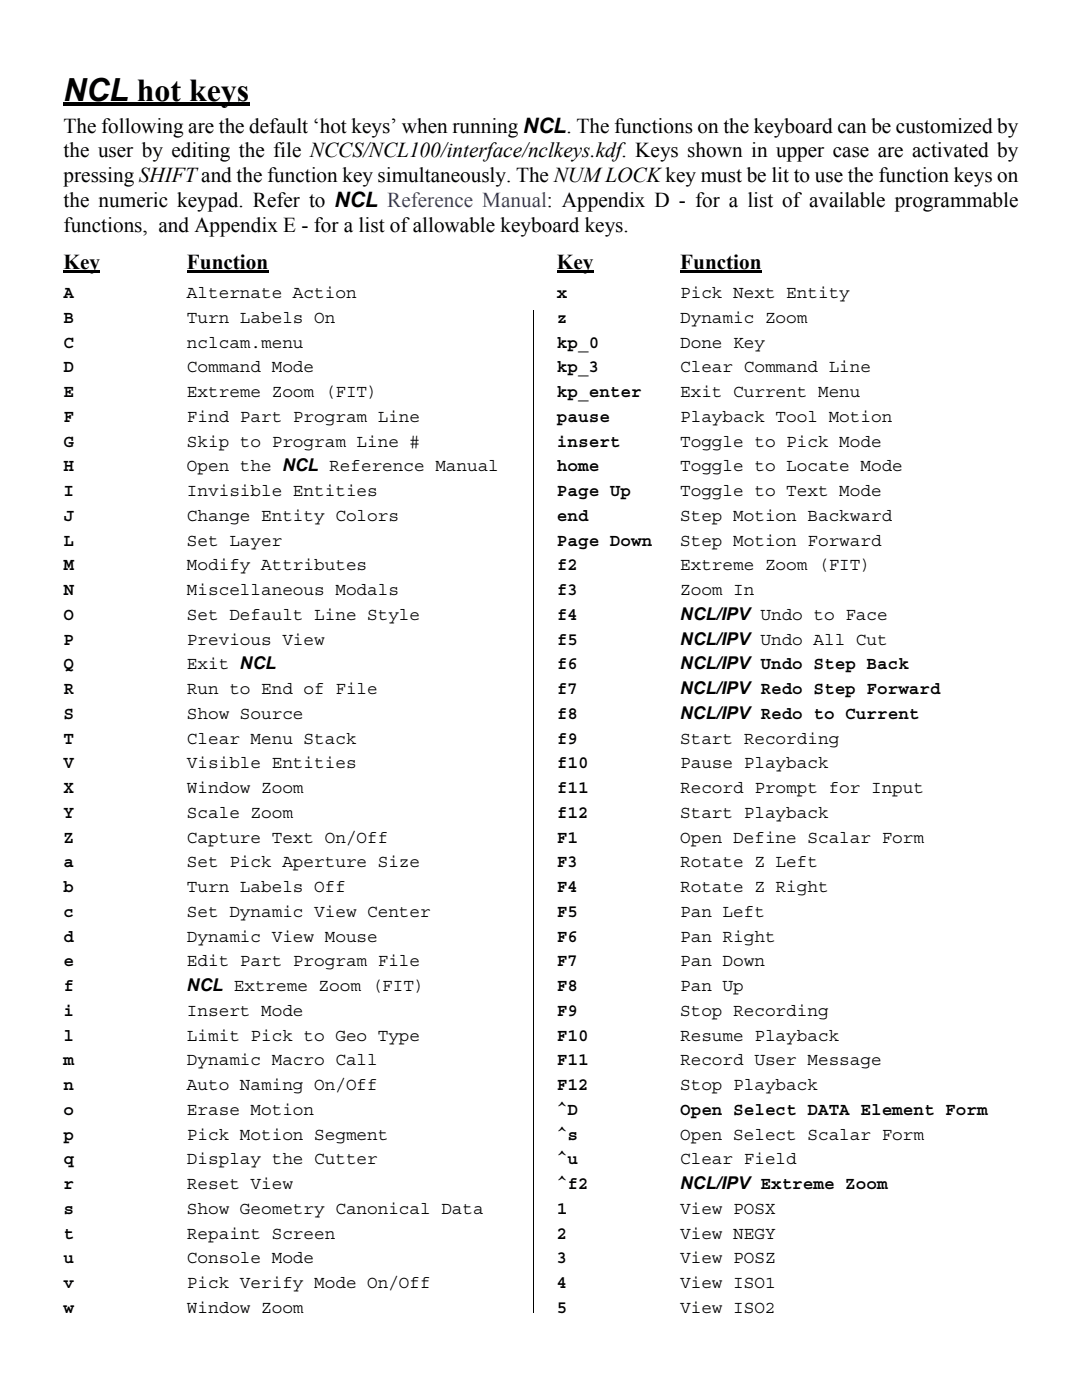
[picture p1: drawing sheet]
<svg xmlns="http://www.w3.org/2000/svg" width="216mm" height="279mm" viewBox="0 0 216 279" stroke-linecap="round" stroke-linejoin="round" font-family="sans-serif">
<defs><g id="words">
<text font-size="6.3" x="12.7" y="20.1">NCL hot keys</text>
<g font-size="4.2">
<text x="12.7" y="26.5">The following are the default ‘hot keys’ when running NCL. The functions on the keyboard can be customized by</text>
<text x="12.7" y="31.4">the user by editing the file NCCS/NCL100/interface/nclkeys.kdf. Keys shown in upper case are activated by</text>
<text x="12.7" y="41.3">the numeric keypad. Refer to NCL Reference Manual: Appendix D - for a list of available programmable</text>
<text x="12.7" y="36.3">pressing SHIFTand the function key simultaneously. The NUM LOCKkey must be lit to use the function keys on</text>
<text x="12.7" y="46.2">functions, and Appendix E - for a list of allowable keyboard keys.</text>
<text x="12.7" y="53.6">Key</text>
<text x="37.3" y="53.6">Function</text>
<text x="111.1" y="53.6">Key</text>
<text x="135.7" y="53.6">Function</text>
</g>
<g font-size="3.5">
<text x="12.7" y="59.5">A</text>
<text x="37.3" y="59.5">Alternate Action</text>
<text x="111.1" y="59.5">x</text>
<text x="135.7" y="59.5">Pick Next Entity</text>
<text x="12.7" y="64.4">B</text>
<text x="37.3" y="64.4">Turn Labels On</text>
<text x="111.1" y="64.4">z</text>
<text x="135.7" y="64.4">Dynamic Zoom</text>
<text x="12.7" y="69.4">C</text>
<text x="37.3" y="69.4">nclcam.menu</text>
<text x="111.1" y="69.4">kp_0</text>
<text x="135.7" y="69.4">Done Key</text>
<text x="12.7" y="74.3">D</text>
<text x="37.3" y="74.3">Command Mode</text>
<text x="111.1" y="74.3">kp_3</text>
<text x="135.7" y="74.3">Clear Command Line</text>
<text x="12.7" y="79.2">E</text>
<text x="37.3" y="79.2">Extreme Zoom (FIT)</text>
<text x="111.1" y="79.2">kp_enter</text>
<text x="135.7" y="79.2">Exit Current Menu</text>
<text x="12.7" y="84.2">F</text>
<text x="12.7" y="89.1">G</text>
<text x="37.3" y="84.2">Find Part Program Line</text>
<text x="37.3" y="89.1">Skip to Program Line #</text>
<text x="111.1" y="84.2">pause</text>
<text x="111.1" y="89.1">insert</text>
<text x="135.7" y="84.2">Playback Tool Motion</text>
<text x="135.7" y="89.1">Toggle to Pick Mode</text>
<text x="12.7" y="94.1">H</text>
<text x="37.3" y="94.1">Open the NCL Reference Manual</text>
<text x="111.1" y="94.1">home</text>
<text x="135.7" y="94.1">Toggle to Locate Mode</text>
<text x="12.7" y="99">I</text>
<text x="37.3" y="99">Invisible Entities</text>
<text x="111.1" y="99">Page Up</text>
<text x="135.7" y="99">Toggle to Text Mode</text>
<text x="12.7" y="103.9">J</text>
<text x="37.3" y="103.9">Change Entity Colors</text>
<text x="111.1" y="103.9">end</text>
<text x="135.7" y="103.9">Step Motion Backward</text>
<text x="12.7" y="108.9">L</text>
<text x="12.7" y="113.8">M</text>
<text x="37.3" y="108.9">Set Layer</text>
<text x="37.3" y="113.8">Modify Attributes</text>
<text x="111.1" y="108.9">Page Down</text>
<text x="111.1" y="113.8">f2</text>
<text x="135.7" y="108.9">Step Motion Forward</text>
<text x="135.7" y="113.8">Extreme Zoom (FIT)</text>
<text x="12.7" y="118.8">N</text>
<text x="37.3" y="118.8">Miscellaneous Modals</text>
<text x="111.1" y="118.8">f3</text>
<text x="135.7" y="118.8">Zoom In</text>
<text x="12.7" y="123.7">O</text>
<text x="37.3" y="123.7">Set Default Line Style</text>
<text x="111.1" y="123.7">f4</text>
<text x="135.7" y="123.7">NCL/IPV Undo to Face</text>
<text x="12.7" y="128.6">P</text>
<text x="37.3" y="128.6">Previous View</text>
<text x="111.1" y="128.7">f5</text>
<text x="135.7" y="128.7">NCL/IPV Undo All Cut</text>
<text x="12.7" y="133.6">Q</text>
<text x="37.3" y="133.6">Exit NCL</text>
<text x="111.1" y="133.6">f6</text>
<text x="135.7" y="133.6">NCL/IPV Undo Step Back</text>
<text x="12.7" y="138.5">R</text>
<text x="12.7" y="143.5">S</text>
<text x="37.3" y="138.5">Run to End of File</text>
<text x="37.3" y="143.5">Show Source</text>
<text x="111.1" y="143.5">f8</text>
<text x="111.1" y="138.5">f7</text>
<text x="135.7" y="143.5">NCL/IPV Redo to Current</text>
<text x="135.7" y="138.5">NCL/IPV Redo Step Forward</text>
<text x="12.7" y="148.4">T</text>
<text x="37.3" y="148.4">Clear Menu Stack</text>
<text x="111.1" y="148.4">f9</text>
<text x="135.7" y="148.4">Start Recording</text>
<text x="12.7" y="153.3">V</text>
<text x="37.3" y="153.3">Visible Entities</text>
<text x="111.1" y="153.3">f10</text>
<text x="135.7" y="153.3">Pause Playback</text>
<text x="12.7" y="158.3">X</text>
<text x="37.3" y="158.3">Window Zoom</text>
<text x="111.1" y="158.3">f11</text>
<text x="135.7" y="158.3">Record Prompt for Input</text>
<text x="12.7" y="163.2">Y</text>
<text x="37.3" y="163.2">Scale Zoom</text>
<text x="111.1" y="163.2">f12</text>
<text x="135.7" y="163.2">Start Playback</text>
<text x="12.7" y="168.1">Z</text>
<text x="12.7" y="173.1">a</text>
<text x="37.3" y="168.1">Capture Text On/Off</text>
<text x="37.3" y="173.1">Set Pick Aperture Size</text>
<text x="111.1" y="168.1">F1</text>
<text x="111.1" y="173.1">F3</text>
<text x="135.7" y="168.1">Open Define Scalar Form</text>
<text x="135.7" y="173.1">Rotate Z Left</text>
<text x="12.7" y="178">b</text>
<text x="37.3" y="178">Turn Labels Off</text>
<text x="111.1" y="178">F4</text>
<text x="135.7" y="178">Rotate Z Right</text>
<text x="12.7" y="183">c</text>
<text x="37.3" y="183">Set Dynamic View Center</text>
<text x="111.1" y="183">F5</text>
<text x="135.7" y="183">Pan Left</text>
<text x="12.7" y="187.9">d</text>
<text x="37.3" y="187.9">Dynamic View Mouse</text>
<text x="111.1" y="187.9">F6</text>
<text x="135.7" y="187.9">Pan Right</text>
<text x="12.7" y="192.8">e</text>
<text x="12.7" y="197.8">f</text>
<text x="37.3" y="192.8">Edit Part Program File</text>
<text x="37.3" y="197.8">NCL Extreme Zoom (FIT)</text>
<text x="111.1" y="192.8">F7</text>
<text x="111.1" y="197.8">F8</text>
<text x="135.7" y="192.8">Pan Down</text>
<text x="135.7" y="197.8">Pan Up</text>
<text x="12.7" y="202.7">i</text>
<text x="37.3" y="202.7">Insert Mode</text>
<text x="111.1" y="202.7">F9</text>
<text x="135.7" y="202.7">Stop Recording</text>
<text x="12.7" y="207.7">l</text>
<text x="37.3" y="207.7">Limit Pick to Geo Type</text>
<text x="111.1" y="207.7">F10</text>
<text x="135.7" y="207.7">Resume Playback</text>
<text x="12.7" y="212.6">m</text>
<text x="37.3" y="212.6">Dynamic Macro Call</text>
<text x="111.1" y="212.6">F11</text>
<text x="135.7" y="212.6">Record User Message</text>
<text x="12.7" y="217.5">n</text>
<text x="37.3" y="217.5">Auto Naming On/Off</text>
<text x="111.1" y="217.5">F12</text>
<text x="135.7" y="217.5">Stop Playback</text>
<text x="12.7" y="222.5">o</text>
<text x="12.7" y="227.4">p</text>
<text x="37.3" y="222.5">Erase Motion</text>
<text x="37.3" y="227.4">Pick Motion Segment</text>
<text x="111.1" y="222.5">^D</text>
<text x="111.1" y="227.4">^s</text>
<text x="135.7" y="222.5">Open Select DATA Element Form</text>
<text x="135.7" y="227.4">Open Select Scalar Form</text>
<text x="12.7" y="232.4">q</text>
<text x="37.3" y="232.4">Display the Cutter</text>
<text x="111.1" y="232.4">^u</text>
<text x="135.7" y="232.4">Clear Field</text>
<text x="12.7" y="237.3">r</text>
<text x="37.3" y="237.3">Reset View</text>
<text x="111.1" y="237.3">^f2</text>
<text x="135.7" y="237.3">NCL/IPV Extreme Zoom</text>
<text x="12.7" y="242.2">s</text>
<text x="37.3" y="242.2">Show Geometry Canonical Data</text>
<text x="111.1" y="242.2">1</text>
<text x="135.7" y="242.2">View POSX</text>
<text x="12.7" y="247.2">t</text>
<text x="37.3" y="247.2">Repaint Screen</text>
<text x="111.1" y="247.2">2</text>
<text x="135.7" y="247.2">View NEGY</text>
<text x="12.7" y="252.1">u</text>
<text x="12.7" y="257.1">v</text>
<text x="37.3" y="252.1">Console Mode</text>
<text x="37.3" y="257.1">Pick Verify Mode On/Off</text>
<text x="111.1" y="252.1">3</text>
<text x="111.1" y="257.1">4</text>
<text x="135.7" y="252.1">View POSZ</text>
<text x="135.7" y="257.1">View ISO1</text>
<text x="12.7" y="262">w</text>
<text x="37.3" y="262">Window Zoom</text>
<text x="111.1" y="262">5</text>
<text x="135.7" y="262">View ISO2</text>
</g>
</g></defs>
<path d="M12.7 20.5h13v.6h-13zM25.7 20.5h24v.6h-24zM106.3 61.8l.1 .1z" fill="#000"/>
<path d="M12.7 54.1h7.3M37.3 54.1h16.2M111.1 54.1h7.3M135.7 54.1h16.3" fill="none" stroke="#000" stroke-width=".4"/>
<path d="M106.4 61.9v200.1" fill="none" stroke="#000" stroke-width=".2"/>
<use href="#words"/>
</svg>
